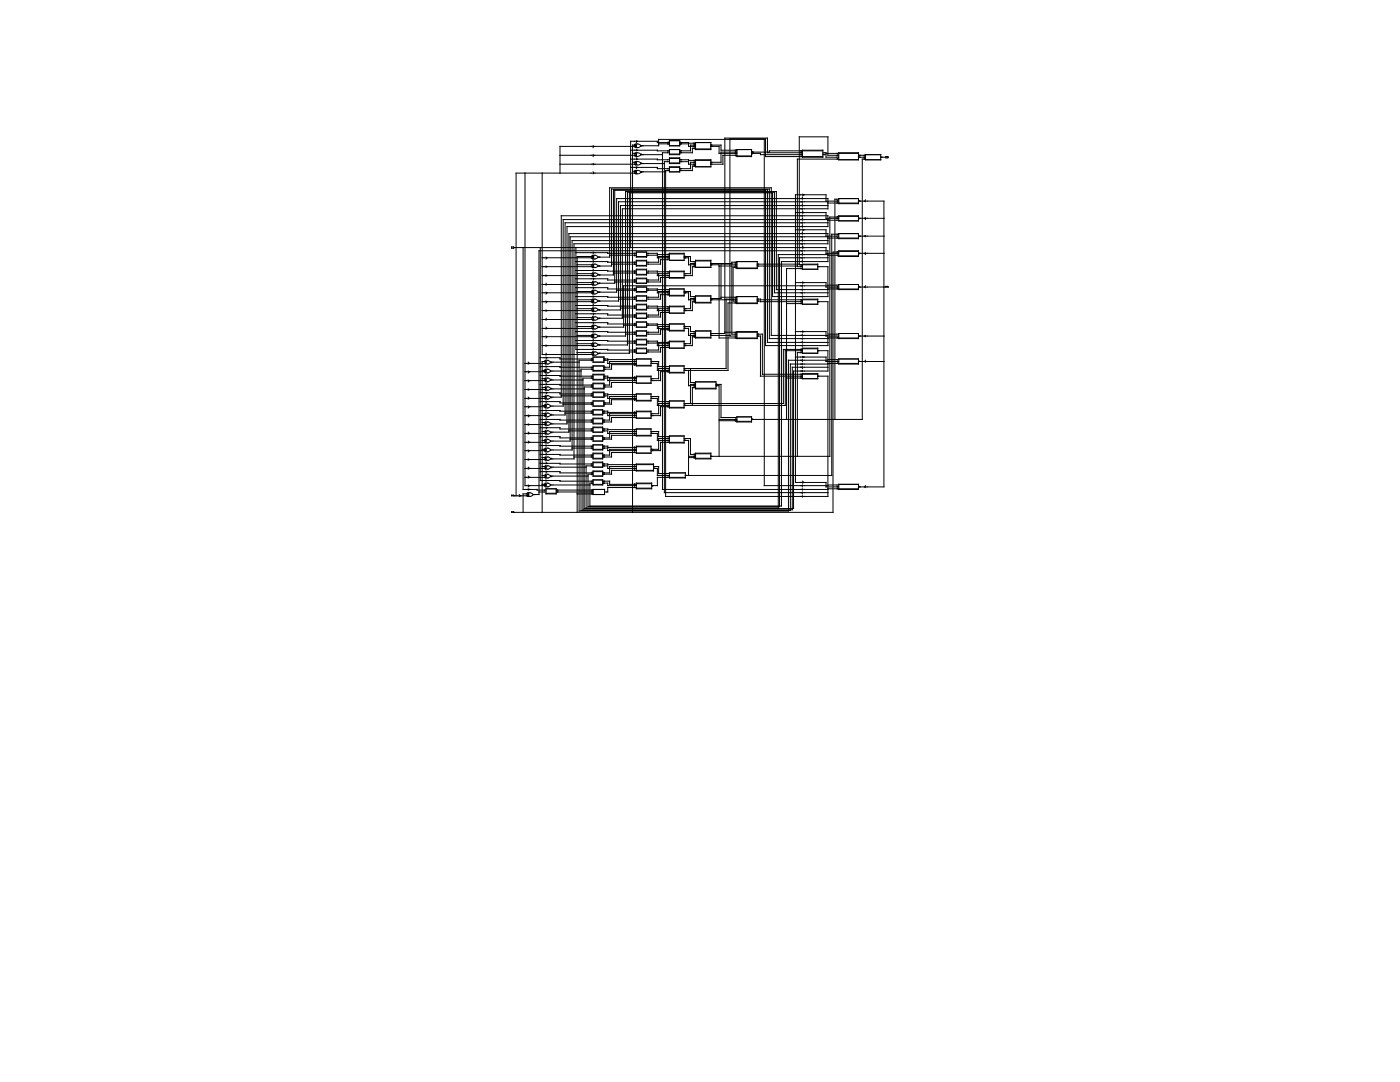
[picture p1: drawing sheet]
<svg xmlns="http://www.w3.org/2000/svg" width="279mm" height="216mm" viewBox="0 0 279 216" stroke-linecap="round" stroke-linejoin="round" font-family="sans-serif">
<g fill="none" stroke="#000" stroke-width=".2">
<path d="M104.8 34.5v62.4h4.2M108.2 34.5v36.2h10.3M111.8 31h15.2M111.8 32.8h15.2M118.4 29.1l.1 .1-.1 .3M118.4 30.9l.1 .1-.1 .2M118.4 32.6l.1 .2-.1 .1M118.4 34.3l.1 .2-.1 .2M125.9 31.8l7.7 .1M125.9 33.4h5.3v.3h2.4M125.9 30l7.7 .1M126.2 30.6h.8"/>
<path d="M126.2 32.4h.8M126.2 34.2h.8M126.6 28.8l.1 .2M126.6 34.4l.1 .1M126.7 29.2l-.1 .1M126.7 30.6l-.1 .1M126.7 31l-.1 .1M126.7 32.4l-.1 .1M126.8 28.7v.7M126.8 30.5v.7M126.8 32.2v.7M126.8 34v.7"/>
<path d="M126.9 28.7v.7M126.9 30.5v.7M126.9 32.2v.7M126.9 34v.7M127 31.2h.3M127 30.5h.3M127 28.7h.3M127 29.5h.3M127 32.3h.3M127 32.9h.3M127 34h.3M127 34.7h.3"/>
<path d="M127 33.3l.1 .1-.1 .3M127 31.5l.1 .3-.1 .1M127 29.8l.1 .2-.1 .1M127 28.1l.1 .1-.1 .2M127 29.2h-15.2v5.3M127 34.5h-24v64.4M127 29h-.8v73.2M127.3 28.7l.6 .4-.6 .3M127.3 30.5l.6 .3-.6 .4M127.3 32.2l.6 .4-.6 .3M127.3 34l.6 .3-.6 .4M127.9 30.9h4.3"/>
<path d="M127.9 34.3h4.9M127.9 32.6h4.7M127.9 29.1h3.5v-1.3h21.1v69.1h12.7v2.2h-32.4v-65.1h.8M128 30.7l.1 .2M128 32.5l.1 .1M128.1 34.3l-.1 .1M131.4 28.7h2.2M133.4 28.3v.1M133.4 28.7v.1M133.4 30.1v.1M133.4 33.9v.1M133.6 28.1h2v1h-2z"/>
<path d="M133.6 29.8h2v1.1h-2zM133.6 31.5h2v1.1h-2zM133.6 33.3h2v1h-2zM133.6 30.5h-1.4v67.2h33M133.6 33.4h2M133.6 31.6h2M133.6 32.5h2M133.6 30.7h2M133.6 28.4h-2.4v-.2h-5.3v21.2M133.6 32.3h-1v66h32.6M135.6 31.9l6.3 .1M135.6 28.4l3.2 .2"/>
<path d="M135.6 28.7h1.8v.5h1.4M135.6 32.3h1.8v.5h1.4M135.8 33.9l.1 .1M135.8 28.3l.1 .1M135.9 30.1l-.1 .1M135.9 28.7l-.1 .1M138.6 28.8l.1 .2M138.6 33l.1 .1M138.7 32l-.1 .1M138.7 32.4l-.1 .1M138.7 29.2l-.1 .1M138.7 29.6l-.1 .1"/>
<path d="M138.8 28.4h3.1v1.4h-3.1zM138.8 31.9h3.1v1.4h-3.1zM138.8 29.7h3.1M138.8 29h-1v1.1h-2.2M138.8 29.6h-.6v.9h-2.6M138.8 33.1h-.6v.9h-2.6M138.8 32.4h-1v1.3h-2.2M141.9 29h2v1h3.2M141.9 29.2h1.6v1.4h3.6M141.9 28.8l.1 .2M142 29.2l-.1 .1M142 32.4l-.1 .1"/>
<path d="M146.8 30.2l.1 .2M146.9 30.6l-.1 .1M146.9 31l-.1 .1M147.1 29.8h2.9v1.4h-2.9zM147.1 31.1h2.9M147.1 31h-2.8v1.8h-2.4M147.1 30.4h-3.2v2h-2M150 30.6h1.8v.3h8.3M150.1 30.2l.1 .2M150.2 30.6l-.1 .1M159.9 30.7l.1 .2M159.9 31.1l.1 .1"/>
<path d="M160 30.1l-.1 .1M160.1 30h4.1v1.4h-4.1zM160.1 30.5h-6.9v-2.9h-8.5v38.9h-2.8M160.1 39.4l-.1 .2 .1 .2M160.1 38.7l.3 .2-.3 .2M164.2 30.9h.6v.5h2.6M164.2 31.2h-11.4v-3.5h-7.1v39.4h1.4M164.2 30.1h-10.7v.3h-3.5M164.2 30.5h.6v.1h6.5M164.3 30.7v.2M167.1 30.6v.1M167.1 31v.1"/>
<path d="M167.1 31.6v.2M167.4 30.5h3.9v1.4h-3.9zM167.4 39.6h3.9v1h-3.9zM167.4 31h-2.2v-3.7h-5.7v25.5h3.7M167.4 31.8h-8.3v21.4h1M167.4 39.8h-.8v43.9M171.3 31.4h1.4M171.3 31h1.4M171.6 31l-.1 .1M172.5 31.6l.1 .2M172.6 31l-.1 .1M172.7 30.9h3.1v1h-3.1z"/>
<path d="M172.7 39.9l-.1 .2 .1 .2M172.7 31.8h-.6v51.9h-22.1M175.8 31.4h1M176.8 31.2l.5 .2-.5 .1zM102.1 49.3l.5 .1-.5 .1zM102.6 49.4h62.2v1.1h2.6M104.4 49.4v48.3l4.6 .1M107.8 49.4v46.5l10.6 .1M108.2 56.8h10.3M108.2 51.4h10.3M108.2 53.2h10.3M108.2 55h10.3"/>
<path d="M108.2 58.4h10.3M109 51.3l.1 .1-.1 .3M109 54.9l.1 .1-.1 .1M109 53.1l.1 .1-.1 .1M109 58.3l.1 .1-.1 .3M109 56.5l.1 .3-.1 .1M114.9 57.4h6.4v.3h5.7M114.9 54l12.1 .1M114.9 52.2l12.1 .1M114.9 59.2l12.1 .1M114.9 50.4l12.1 .1M114.9 55.6h6.4v.3h5.7"/>
<path d="M114.9 49.4v20.3l12.1 .2M115.2 52.8h3.3M115.2 59.8h3.3M115.2 58.2h3.3M115.2 54.6h3.3M115.2 56.4h3.3M118.1 51.1l.1 .1M118.1 56.6l.1 .2M118.1 58l.1 .2M118.2 52.8l-.1 .2M118.2 59.8l-.1 .1M118.2 51.4l-.1 .2"/>
<path d="M118.2 58.4l-.1 .1M118.2 51v.7M118.2 52.7v.7M118.2 54.5v.7M118.2 56.2v.7M118.2 57.9v.7M118.2 59.7v.7M118.4 50.9a.94 .94 0 0 1 .9 .4l-.6 .4M118.4 52.7a.87 .87 0 0 1 .9 .4l-.6 .3M118.4 57.9a.97 .97 0 0 1 .9 .4l-.6 .3M118.4 53.3h.3M118.4 59.7h.3"/>
<path d="M118.4 51.7h.3M118.4 54.5h.3M118.4 56.3h.3M118.4 58.7h.3M118.4 59.1l.1 .1-.1 .1M118.4 57.3l.1 .1-.1 .3M118.4 55.5l.1 .1-.1 .3M118.4 53.7l.1 .3-.1 .1M118.4 51.9l.1 .3-.1 .1M118.4 50.3l.1 .1-.1 .1M118.4 51v.7M118.4 52.7v.7"/>
<path d="M118.4 54.5v.7M118.4 56.2v.7M118.4 57.9v.7M118.4 59.7v.7M118.5 51.2h-3.3v51M118.7 54.5l.6 .3a.81 .81 0 0 1-.9 .3M118.7 56.2l.6 .3a.87 .87 0 0 1-.9 .4M118.7 59.7l.6 .3-.6 .4M119.4 58.3h3.7v-18.7h42.1v2.1h-41v21.8h-4.8M119.4 53.1h2.6v-15.4h31.5v29.9h11.7M119.4 51.3h2.3v-13.8h32.2v29.4h11.3v2.1h-12.4v-31h-30.1v18.5h-3.3M119.4 54.9h3v-17.1h30.8v30.5h12"/>
<path d="M119.5 53l.1 .1M119.5 54.7l.1 .2M119.5 59.9l.1 .2M119.6 56.5l-.1 .1M121.7 50.9h5.3M122 52.7h5M122.4 54.5h4.6M122.7 56.3h4.3M123.1 57.9h3.9M123.4 59.7h3.6M126.6 57.5l.1 .2M126.6 55.8l.1 .1"/>
<path d="M126.6 56.1l.1 .2M126.6 54.4l.1 .1M126.7 50.9l-.1 .2M126.7 57.9l-.1 .1M126.7 50.5l-.1 .2M126.7 59.3l-.1 .1M126.7 52.3l-.1 .2M127 50.3h2v1h-2zM127 51.9h2v1.2h-2zM127 53.7h2v1.2h-2zM127 55.5h2v1h-2zM127 57.3h2v1h-2z"/>
<path d="M127 59.1h2v1h-2zM127 51.2h2M127 52.1h2M127 59.9h2M127 58.2h2M127 55.6h2M127 53.8h2M127 54.7h2M127 53h2M129 57.7l4.6 .1M129 54.1l7.5 .1M129 50.5h2.2v.3h2.4"/>
<path d="M129 50.9h2.2v.5h2.4M129 54.5h2.2v.5h2.4M129 57.9h2.2v.5h2.4M129.2 50.5v.2M129.2 50.9v.2M129.2 52.3v.2M129.2 54.4v.1M129.2 55.8v.1M129.2 56.1v.2M129.2 57.5v.2M129.2 57.9v.1M129.2 59.3v.1"/>
<path d="M133.4 50.7v.1M133.4 51.1v.1M133.4 51.4v.2M133.4 54.2v.2M133.4 55.2v.2M133.4 58v.2M133.4 58.4v.1M133.4 58.8v.1M133.6 50.5h2.9v1.4h-2.9zM133.6 54.1h2.9v1.4h-2.9zM133.6 57.7h2.9v1.4h-2.9zM133.6 51.2h-2.2v1.1h-2.4"/>
<path d="M133.6 51.8h-1.8v.9h-2.8M133.6 58.9h2.9M133.6 58.8h-1.8v.9h-2.8M133.6 50.7h2.9M133.6 58.2h-2.2v1.1h-2.4M133.6 54.6h-2.2v1.3h-2.4M136.5 51.2h1.3v1h1M136.5 55.4h-4.7v.9h-2.8M136.5 51.4h.9v1.4h1.4M136.5 58.2h1.3v1h1M136.5 58.4h.9v1.4h1.4M136.7 51.1l.1 .1"/>
<path d="M136.7 58l.1 .2M136.8 51.4l-.1 .2M136.8 58.4l-.1 .1M138.6 52.5l.1 .1M138.6 59.4l.1 .2M138.7 52.8l-.1 .2M138.7 59.8l-.1 .1M138.8 51.9h3.1v1.4h-3.1zM138.8 59.1h3.1v1.4h-3.1zM138.8 52.1h3.1M138.8 53.2h-.6v1.8h-1.7M138.8 52.6h-1v2h-1.3"/>
<path d="M138.8 59.6h-1v2h-1.3M141.9 52.8h1.6v14.6h7.6M141.9 59.8h4.4M141.9 52.6h4.2M141.9 52.5l.1 .1M141.9 59.4l.1 .2M142 52.8l-.1 .2M142 59.8l-.1 .1M143.5 53.1h3.6M143.9 59.3h3.2M146.8 53l.1 .1M146.8 59.9l.1 .2"/>
<path d="M146.9 53.3l-.1 .2M146.9 59.3l-.1 .1M146.9 52.3l-.1 .2M147.1 53.3h-.8v6.8h.8M147.1 52.2h4v1.4h-4zM147.1 59.2h4v1.4h-4zM147.1 53.5h4M147.1 52.7h-3.2v6.9h-2M147.1 59.7h-2.2v13.8h-8.4M147.1 52.3h-1v14.4h1M151.1 52.7h8.4M151.1 59.7h.7v.1h11.4"/>
<path d="M151.1 53.1h8M151.1 53l.2 .1M151.1 59.9l.2 .2M158.8 56.4h6v.9h2.6M158.8 45.8h6v1.3h2.6M158.8 42.4h6v1.2h2.6M160 52.8l-.1 .2M160 59.8l-.1 .1M160.1 52.7h3.1v1h-3.1zM160.1 59.7h3.1v1h-3.1zM160.1 53.6h-3.1v30.1M160.1 51.9l-.1 .3 .1 .1"/>
<path d="M160.1 51.3l-.1 .1 .1 .3M160.1 50.5l-.1 .3 .1 .1M160.1 49.9l-.1 .1 .1 .3M160.1 48.5l-.1 .1 .1 .3M160.1 47.8l-.1 .2 .1 .1M160.1 47.1l-.1 .1 .1 .3M160.1 46.4l-.1 .2 .1 .1M160.1 45l-.1 .2 .1 .1M160.1 44.3l-.1 .2 .1 .2M160.1 43.6l-.1 .2 .1 .1M160.1 42.9l-.1 .2 .1 .2M160.1 41.5l-.1 .2 .1 .2"/>
<path d="M160.1 40.8l-.1 .2 .1 .1M160.1 40.1l-.1 .2 .1 .2M160.1 59.1l-.1 .1 .1 .1M160.1 58.3l-.1 .1 .1 .3M160.1 57.7l-.1 .1 .1 .1M160.1 56.9l-.1 .1 .1 .3M160.1 56.3l.3 .1-.3 .1M160.1 49.1l.3 .3-.3 .1M160.1 45.7l.3 .1-.3 .3M160.1 42.2l.3 .2-.3 .1M163.2 53.2h2v3.7h2.2M165.2 40.5h6.1"/>
<path d="M165.2 57.8h-10.3v-19.6h-30.1v28.9h-5.4M165.2 57.7h6.1M165.2 58.4h-10.6v-20h-29.4v30.4h-5.8M165.2 48h-51v41.8h-4.3M165.2 47.2h-51.4v40.8h-3.9M165.2 44.5h-52.4v38.3h-2.9M165.2 47.5h6.1M165.2 43.8h-52.8v37.2h-2.5M165.2 41h-41.4v20.8h-4.4M165.2 40.3h-41.8v19.8h-4M165.2 50.8h-9.9v50.5h-38.3v-8.3h1.4M165.2 51.4h-9.6v49.7h-38.3v-6.5h1.1"/>
<path d="M165.2 50.9h2.2M165.2 43.9h2.2M167.1 40v.1M167.1 40.4v.1M167.1 43.2v.1M167.1 43.6v.1M167.1 46.7v.2M167.1 47.4v.1M167.1 50.2v.1M167.1 50.5v.2M167.1 50.9v.2M167.1 57.2v.1"/>
<path d="M167.1 57.5v.2M167.4 43.1h3.9v1h-3.9zM167.4 46.6h3.9v1h-3.9zM167.4 50h3.9v1.2h-3.9zM167.4 56.8h3.9v1h-3.9zM167.4 50.2h3.9M167.4 51.1h3.9M167.4 43.2h3.9M167.4 50.3h-1.2v51.9h-64.1v-.1l.5 .1M167.4 40.1h-2.6v-1.2h-6v57.4h6v.9h2.6M167.4 46.7h-1.4v48.2h-29.2M167.4 43.3h-1.8v47.8h-23.7"/>
<path d="M171.3 50.5h5.1M171.3 57.3h6l-.1-.1h-.4v.1M171.3 40.1h5.1v57.1h-5.1M171.3 47.1h5.1M171.3 43.6h5.1M171.5 40l.1 .1M171.5 57.2l.1 .1M171.6 43.6l-.1 .1M171.6 50.5l-.1 .2M172.7 57l-.1 .3 .1 .1M172.7 50.4l-.1 .1 .1 .3M172.7 47l-.1 .1 .1 .1"/>
<path d="M172.7 43.4l-.1 .2 .1 .2M104.8 72.5h4.2M104.8 75.9h4.2M104.8 74.2h4.2M104.8 79.5h4.2M104.8 77.7h4.2M105.4 74l.3 .2-.3 .2M105.4 72.3l.3 .2-.3 .1M105.4 75.8l.3 .1-.3 .3M105.4 79.2l.3 .3-.3 .1M105.4 77.6l.3 .1-.3 .2M107.8 71.4h4v.2h6.6"/>
<path d="M107.8 74.9l10.6 .2M107.8 78.4h4v.2h6.6M107.8 73.2l10.6 .1M107.8 76.7l10.6 .1M108.2 75.6h.8M108.2 73.9h.8M108.2 65.5h10.3M108.2 67.2h10.3M108.2 69h10.3M108.2 60.2h10.3M108.2 62h10.3M108.2 63.8h10.3"/>
<path d="M108.2 79.1h.8M108.2 77.3h.8M108.7 72v.1M108.7 72.4v.1M108.7 73.8v.1M108.7 74.2v.1M108.7 75.6v.1M108.7 79.4v.1M108.8 71.9v.7M108.8 73.7v.7M108.8 75.4v.7M108.8 77.2v.7"/>
<path d="M108.8 78.9v.7M108.9 71.9v.7M108.9 73.7v.7M108.9 75.4v.7M108.9 77.2v.7M108.9 78.9v.7M109 74.4h.3M109 76.2h.3M109 72.6h.3M109 71.9h.3M109 73.7h.3M109 75.4h.3"/>
<path d="M109 77.2h.3M109 77.9h.3M109 79h.3M109 79.6h.3M109 72.1h-.8v30.1M109 78.2l.1 .2-.1 .2M109 76.5l.1 .2-.1 .1M109 74.7l.1 .2-.1 .2M109 73l.1 .2-.1 .1M109 71.2l.1 .2-.1 .2M109 70.5l.1 .2-.1 .2M109 61.8l.1 .2-.1 .1"/>
<path d="M109 60.1l.1 .1-.1 .3M109 65.3l.1 .2-.1 .2M109 67.1l.1 .1-.1 .2M109 68.8l.1 .2-.1 .1M109 63.5l.1 .3-.1 .1M109.3 71.9l.6 .4-.6 .3M109.3 73.7l.6 .3-.6 .4M109.3 75.4l.6 .4-.6 .3M109.3 77.2l.6 .3-.6 .4M109.3 78.9l.6 .4-.6 .3M109.9 77.6h6.7M109.9 79.2h2.1v-36.1h53.2v2.1h-52v39.4h-3.3"/>
<path d="M109.9 75.8h6.4M109.9 74h6.1M109.9 72.3h5.7M110.1 72.3v.1M110.1 75.7v.1M110.1 77.5v.1M110.1 79.2v.2M112 79h6.4M114.9 64.4h6.4v.2h5.7M114.9 67.9l12.1 .2M114.9 66.2l12.1 .1M114.9 61l12.1 .1"/>
<path d="M114.9 62.6h6.4v.3h5.7M115.2 66.9h3.3M115.2 65.2h3.3M115.2 68.6h3.3M115.2 70.4h3.3M115.2 61.6h3.3M115.2 63.4h3.3M118.1 65l.1 .2M118.1 65.4l.1 .1M118.1 66.8l.1 .1M118.1 70.6l.1 .1M118.1 63.6l.1 .2"/>
<path d="M118.1 78.5l.1 .1M118.1 78.9l.1 .1M118.1 77.1l.1 .1M118.1 71.5l.1 .1M118.2 61.6l-.1 .1M118.2 68.6l-.1 .1M118.2 73.3l-.1 .1M118.2 71.9l-.1 .1M118.2 67.2l-.1 .1M118.2 60.2l-.1 .1M118.2 75.1l-.1 .1M118.2 73.7l-.1 .1"/>
<path d="M118.2 64.9v.7M118.2 66.7v.7M118.2 68.4v.7M118.2 70.2v.7M118.2 61.4v.7M118.2 63.2v.7M118.4 68.5a.86 .86 0 0 1 .9 .3l-.6 .3M118.4 61.5a.83 .83 0 0 1 .9 .3l-.6 .3M118.4 73h2.1v1h-2.1zM118.4 76.5h2.1v1.1h-2.1zM118.4 77.5h2.1M118.4 67.4h.3"/>
<path d="M118.4 71.2h2.1v1.1h-2.1zM118.4 74.7h2.1v1.1h-2.1zM118.4 78.2h2.1v1h-2.1zM118.4 60.5h.3M118.4 78.4h2.1M118.4 76.6h2.1M118.4 74.8h2.1M118.4 75.7h2.1M118.4 71.9h-2.8v30.1h41.8v-30.1h7.8v2.1h-6.8v27.5h-41.8v-24.3h1.8M118.4 73.9h2.1M118.4 64.9h.3M118.4 66.7h.3"/>
<path d="M118.4 69.1h.3M118.4 70.2h.3M118.4 70.9h.3M118.4 62.1h.3M118.4 63.2h.3M118.4 63.9h.3M118.4 62.5l.1 .1-.1 .3M118.4 60.7l.1 .3-.1 .1M118.4 69.5l.1 .2-.1 .2M118.4 67.7l.1 .2-.1 .2M118.4 66l.1 .2-.1 .1M118.4 64.3l.1 .1-.1 .2"/>
<path d="M118.4 64.9v.7M118.4 66.7v.7M118.4 68.4v.7M118.4 70.2v.7M118.4 61.4v.7M118.4 63.2v.7M118.7 64.9l.6 .4a.91 .91 0 0 1-.9 .4M118.7 66.7l.6 .3-.6 .4M118.7 70.2l.6 .3-.6 .4M118.7 63.2l.6 .3-.6 .4M119.4 65.3h5.1v-8.3h40.7v2.2h-11v-20.7h-28.6v32h-6.2M119.5 68.7l.1 .1"/>
<path d="M119.5 61.7l.1 .1M119.6 70.5l-.1 .1M119.6 63.5l-.1 .1M120.5 71.6h.8v.2h5.7M120.5 75.1h.8v.2h5.7M120.5 71.9h.8v.6h5.7M120.5 78.6h.8v.1h5.7M120.5 75.4h.8v.5h5.7M120.5 79h.8v.5h5.7M120.5 78.5l.2 .1M120.5 78.9l.2 .1M120.5 77.1l.2 .1"/>
<path d="M120.5 71.5l.2 .1M120.7 75.1l-.2 .1M120.7 73.3l-.2 .1M120.7 73.7l-.2 .1M120.7 71.9l-.2 .1M123.8 61.5h3.2M124.2 63.2h2.8M124.5 64.9h2.5M124.8 66.7h2.2M125.2 68.5h1.8M125.6 70.2h1.4M126.6 79.4l.1 .1"/>
<path d="M126.6 72l.1 .1M126.6 72.4l.1 .1M126.6 75.2l.1 .1M126.6 70.1l.1 .1M126.6 64.5l.1 .1M126.6 63.1l.1 .1M126.6 61.3l.1 .2M126.7 79.8l-.1 .1M126.7 72.8l-.1 .1M126.7 75.6l-.1 .1M126.7 68.1l-.1 .1M126.7 66.3l-.1 .1"/>
<path d="M126.7 64.9l-.1 .1M126.7 78.7l-.1 .2M127 60.7h2v1.1h-2zM127 62.5h2v1h-2zM127 64.3h2v1h-2zM127 66h2v1.1h-2zM127 67.7h2v1.1h-2zM127 69.5h2v1h-2zM127 71.6h2.9v1.4h-2.9zM127 75.1h2.9v1.4h-2.9zM127 78.6h2.9v1.4h-2.9zM127 69.6h2"/>
<path d="M127 72.9h2.9M127 75.2h2.9M127 67.8h2M127 68.7h2M127 66.9h2M127 75.6h-5.3v1.2h-1.2M127 79.9h2.9M127 62.6h2M127 60.8h2M127 61.7h2M127 72.8h-5v.9h-1.5M127 76.3h-5v.9h-1.5"/>
<path d="M127 79.8h-5v.8h-1.5M127 72.1h-5.3v1.2h-1.2M127 79.1h-5.3v1.3h-1.2M129 64.6l4.6 .2M129 68.1h2.2v.2h2.4M129 61.1l7.5 .1M129 64.9h2.2v.6h2.4M129 68.5h2.2v.5h2.4M129 61.5h2.2v.5h2.4M129.2 61.3v.2M129.2 63.1v.1M129.2 64.5v.1"/>
<path d="M129.2 64.9v.1M129.2 66.3v.1M129.2 68.1v.1M129.2 70.1v.1M129.9 72.5h1.3v1.4h2.4M129.9 72.1h1.5v1.1h2.2M129.9 79.1h1.5v1h2.2M129.9 79.5h1.3v1.4h2.4M130 72v.1M130 72.4v.1M130 75.6v.1M130 79.4v.1"/>
<path d="M133.4 61.2v.1M133.4 61.6v.1M133.4 62.2v.2M133.4 65v.2M133.4 65.4v.1M133.4 65.8v.1M133.4 68.2v.1M133.4 68.6v.1M133.4 69.2v.1M133.4 73.8v.1M133.4 74.2v.1M133.6 61.1h2.9v1.4h-2.9z"/>
<path d="M133.6 64.6h2.9v1.4h-2.9zM133.6 68.1h2.9v1.4h-2.9zM133.6 73h2.9v1.4h-2.9zM133.6 74.3h2.9M133.6 65.9h2.9M133.6 68.2h2.9M133.6 65.2h-2.2v1.1h-2.4M133.6 73.5h-2.2v2.1h-1.5M133.6 65.8h-1.8v.9h-2.8M133.6 68.6h-2.2v1.3h-2.4M133.6 69.3h-1.8v.9h-2.8M133.6 61.6h-2.2v1.3h-2.4"/>
<path d="M133.6 62.4h-1.8v.8h-2.8M133.6 74.2h-1.8v1.7h-1.9M136.5 65.5h.9v1.4h1.4M136.5 65.2h1.3v1h1M136.7 73.8l.1 .1M136.7 65l.1 .2M136.7 65.4l.1 .1M136.8 68.6l-.1 .1M136.8 61.6l-.1 .1M137.4 73.9v3.1h1.4M137.8 73.5v2.8h1M138.6 76.6l.1 .1"/>
<path d="M138.6 66.4l.1 .1M138.6 66.8l.1 .1M138.7 67.2l-.1 .1M138.7 77l-.1 .1M138.7 60.2l-.1 .1M138.8 66h3.1v1.4h-3.1zM138.8 76.2h4.1v1.4h-4.1zM138.8 77.5h4.1M138.8 66.5h-1v2.1h-1.3M138.8 67.3h3.1M138.8 60.3h3.1M138.8 67.2h-.6v1.8h-1.7"/>
<path d="M138.8 60.2h-.6v1.8h-1.7M138.8 76.7h-1v3.8M138.8 77.3h-.6v3.6M141.9 66.9h3.8M141.9 66.4l.1 .1M141.9 66.8l.1 .1M142.9 77h.6v6.7h3.6M142.9 76.7h1v6.6h3.2M143 76.6v.1M143 77v.1M144.7 66.3h6.4M146.8 67.3l.1 .1"/>
<path d="M146.8 60.3l.1 .2M146.9 66.3l-.1 .1M147.1 66.2h4v1.4h-4zM151.1 67.1h.7v8h8.3M151.1 66.7h1v8h11.1M151.1 60.5h-5.8v13.4h-8.8M151.1 60.1h.7v.1h8.3M157 60.6h3.1M157 75.4h3.1M158.8 66.2h6v.9h2.6M158.8 71.2h6v.9h2.6M159.9 69.6l.1 .1"/>
<path d="M160 70l-.1 .1M160 74.7l-.1 .1M160 75.1l-.1 .1M160 60.2l-.1 .1M160.1 69.5h3.1v1h-3.1zM160.1 74.5h3.1v1.1h-3.1zM160.1 69.6h3.1M160.1 70.4h-1v20.7M160.1 73.9l-.1 .1 .1 .2M160.1 73.2l-.1 .1 .1 .2M160.1 72.5l-.1 .1 .1 .2M160.1 71.8l-.1 .1 .1 .2"/>
<path d="M160.1 68.8l-.1 .2 .1 .1M160.1 68.1l-.1 .2 .1 .2M160.1 67.4l-.1 .2 .1 .1M160.1 66.7l-.1 .2 .1 .2M160.1 71.1l.3 .1-.3 .2M160.1 66l.3 .2-.3 .1M160.1 69.7h-3.8v10.8h-19.8M160.1 70h-3.4v10.9h-20.2M163.2 75.1h2v21.7h2.2M163.2 60.2h2v6.5h2.2M163.2 70h2v1.8h2.2M163.3 70l-.1 .1"/>
<path d="M163.3 75.1l-.1 .1M163.3 60.2l-.1 .1M165.2 72.6h-7.5v29.3h-41.7v-28.2h2.4M165.2 72.5h6.1M165.2 67.4h6.1M165.2 73.3h-7.1v28.4h-41.8v-26.3h2.1M167.1 67.3v.1M167.1 72v.1M167.1 72.4v.1M167.4 71.6h3.9v1h-3.9zM167.4 66.5h3.9v1.1h-3.9zM171.3 67.1h5.1"/>
<path d="M171.3 72.1h5.1M171.5 72l.1 .1M172.7 71.9l-.1 .2 .1 .2M172.7 66.9l-.1 .2 .1 .1M102.6 98.9l-.5-.1v.1h3.4M103.6 98.7l.3 .2-.3 .2M104.8 95.3h4.2M104.8 88.3h4.2M104.8 86.5h4.2M104.8 84.7h4.2M104.8 89.9h4.2M104.8 93.5h4.2"/>
<path d="M104.8 91.7h4.2M104.8 82.9h4.2M104.8 81.2h4.2M105.2 98.4l.1 .2M105.2 98.8l.1 .1M105.3 98.3v.7M105.4 98.3h.4M105.4 86.2l.3 .3-.3 .1M105.4 84.6l.3 .1-.3 .1M105.4 89.8l.3 .1-.3 .3M105.4 88l.3 .3-.3 .1M105.4 93.2l.3 .3-.3 .1"/>
<path d="M105.4 91.6l.3 .1-.3 .1M105.4 96.8l.3 .1-.3 .3M105.4 95l.3 .3-.3 .1M105.4 97.5l.3 .2-.3 .1M105.4 82.8l.3 .1-.3 .3M105.4 81l.3 .2-.3 .2M105.4 98.3v.7a.87 .87 0 0 0 1-.3M105.5 98.6h-1.1v3.6M105.8 98.3l.6 .4M107.6 98.2h1.4M107.8 81.9l10.6 .1M107.8 85.3h4v.3h6.6"/>
<path d="M107.8 92.5l10.6 .1M107.8 94.1h4v.3h6.6M107.8 88.9l10.6 .1M107.8 90.7l10.6 .1M107.8 87.1h4v.3h6.6M107.8 83.7l10.6 .1M107.8 80.1h4v.3h6.6M108.2 96.6h.8M108.2 89.7h.8M108.2 82.6h.8M108.2 84.3h.8M108.2 86.1h.8"/>
<path d="M108.2 87.9h.8M108.2 91.3h.8M108.2 93.1h.8M108.2 80.9h.8M108.2 94.9h.8M108.7 80.8v.1M108.7 81.2v.1M108.7 82.6v.1M108.7 82.9v.2M108.7 84.3v.2M108.7 86.4v.1M108.7 87.8v.1"/>
<path d="M108.7 88.1v.2M108.7 89.5v.2M108.7 89.9v.1M108.7 91.3v.1M108.7 93.3v.2M108.7 95.1v.2M108.7 96.5v.1M108.7 96.9v.1M108.7 97.8v.1M108.8 82.4v.7M108.8 84.2v.7M108.8 85.9v.7"/>
<path d="M108.8 87.7v.7M108.8 89.4v.7M108.8 91.2v.7M108.8 92.9v.7M108.8 94.7v.7M108.8 96.4v.7M108.8 80.7v.7M108.9 82.4v.7M108.9 84.2v.7M108.9 85.9v.7M108.9 87.7v.7M108.9 89.4v.7"/>
<path d="M108.9 91.2v.7M108.9 92.9v.7M108.9 94.7v.7M108.9 96.4v.7M108.9 80.7v.7M109 81.4h.3M109 97.5h2v1.1h-2zM109 96.4h.3M109 95.4h.3M109 88.4h.3M109 84.2h.3M109 83.2h.3"/>
<path d="M109 98.4h2M109 82.4h.3M109 84.8h.3M109 86h.3M109 86.6h.3M109 87.6h.3M109 89.4h.3M109 90.2h.3M109 91.2h.3M109 91.8h.3M109 93h.3M109 93.6h.3"/>
<path d="M109 94.6h.3M109 97.2h.3M109 80.6h.3M109 95.8l.1 .1-.1 .1M109 94l.1 .1-.1 .3M109 92.2l.1 .3-.1 .1M109 90.4l.1 .3-.1 .1M109 88.8l.1 .1-.1 .1M109 87l.1 .1-.1 .3M109 85.2l.1 .1-.1 .3M109 83.4l.1 .3-.1 .1M109 81.8l.1 .1-.1 .1"/>
<path d="M109 80l.1 .1-.1 .3M109.3 82.4l.6 .4-.6 .3M109.3 84.2l.6 .3-.6 .4M109.3 85.9l.6 .4-.6 .3M109.3 87.7l.6 .3-.6 .4M109.3 89.4l.6 .4-.6 .3M109.3 91.2l.6 .3-.6 .4M109.3 92.9l.6 .4-.6 .3M109.3 94.7l.6 .3-.6 .4M109.3 96.4l.6 .4-.6 .3M109.3 80.7l.6 .3-.6 .4M109.9 93.2h7.1"/>
<path d="M109.9 86.2h3.6v-39.6h51.7v2h-50.6v43h-4.7M109.9 96.8h7.8M109.9 95h7.4M110.1 82.7v.1M110.1 84.5v.1M110.1 86.2v.2M110.1 91.4v.2M110.1 93.2v.1M110.1 95v.1M111 98.2h7.4M111 97.8h7.4M111.3 97.8l-.2 .1"/>
<path d="M112.4 80.6h6M112.8 82.4h5.6M113.2 84.2h5.2M113.5 86h4.9M113.8 87.6h4.6M114.2 89.4h4.2M114.6 91.2h3.8M115.2 98.6h3.2M118.1 92.8l.1 .2M118.1 87.2l.1 .2M118.1 85.9l.1 .1M118.1 98.4l.1 .2"/>
<path d="M118.1 80.3l.1 .1M118.1 94.2l.1 .2M118.2 89l-.1 .2M118.2 82l-.1 .2M118.2 90.8l-.1 .1M118.2 89.4l-.1 .1M118.2 87.6l-.1 .2M118.2 94.6l-.1 .1M118.2 80.6l-.1 .2M118.2 97.8l-.1 .1M118.2 96l-.1 .1M118.2 96.4l-.1 .1"/>
<path d="M118.4 83.4h1.9v1.2h-1.9zM118.4 80h2.1v1h-2.1zM118.4 97.7h2.3v1h-2.3zM118.4 96.6h1.9M118.4 81.8h1.9v1h-1.9zM118.4 85.2h1.9v1h-1.9zM118.4 87h1.9v1h-1.9zM118.4 88.8h1.9v1h-1.9zM118.4 90.4h1.9v1.2h-1.9zM118.4 92.2h1.9v1h-1.9zM118.4 94h1.9v1h-1.9zM118.4 95.8h1.9v1h-1.9z"/>
<path d="M118.4 92.3h1.9M118.4 90.6h1.9M118.4 91.4h1.9M118.4 89.7h1.9M118.4 85.3h1.9M118.4 83.6h1.9M118.4 84.5h1.9M118.4 82.7h1.9M118.4 96.4h-.7v4.6h38.3v-48.8h9.2v-2.2h-57.6v48.7h-1.2M118.4 94.1h1.9M120.3 82h1v.3h5.7M120.3 96h1.4v.6h5.3"/>
<path d="M120.3 92.6h1v.1h9.1M120.3 96.4h1v.5h5.7M120.3 85.6h1v.1h5.7M120.3 89h1v.3h5.7M120.3 82.4h1v.5h5.7M120.3 86h1v.5h5.7M120.3 89.4h1v.5h5.7M120.3 93h1v.5h5.7M120.4 87.2l.1 .2M120.4 94.2l.1 .2M120.4 92.8l.1 .2M120.4 85.9l.1 .1"/>
<path d="M120.5 82l-.1 .2M120.5 90.8l-.1 .1M120.5 89l-.1 .2M120.5 89.4l-.1 .1M120.5 87.6l-.1 .2M120.5 96l-.1 .1M120.5 96.4l-.1 .1M120.5 80.3l.2 .1M120.5 94.6l-.1 .1M120.7 80.6l-.2 .2M126.6 82.2l.1 .1M126.6 93.7l.1 .2"/>
<path d="M126.6 93.3l.1 .2M126.6 96.5l.1 .1M126.6 86.4l.1 .1M126.6 86.7l.1 .2M126.6 89.2l.1 .1M126.6 89.5l.1 .2M126.7 82.6l-.1 .1M126.7 82.9l-.1 .2M126.7 92.7l-.1 .1M126.7 96.9l-.1 .1M126.7 85.7l-.1 .2M126.7 89.9l-.1 .1"/>
<path d="M127 82h2.9v1.4h-2.9zM127 85.6h2.9v1.4h-2.9zM127 89h2.9v1.4h-2.9zM127 92.6h3.4v1.4h-3.4zM127 96.4h3v1.1h-3zM127 82.2h2.9M127 89.7h-5.3v1.1h-1.4M127 96.5h3M127 97.4h3M127 93.1h-5.3v1.3h-1.4M127 89.2h2.9M127 83.3h-5v.9h-1.7"/>
<path d="M127 90.3h-5v.9h-1.7M127 82.6h-5.3v1.2h-1.4M127 86.1h-5.3v1.3h-1.4M127 97.3h-5.7v.9h-.6M129.9 86.9h-7.9v.7h-1.7M129.9 86.5h1.3v1.4h2.4M129.9 86.1h1.5v1h2.2M130 82.6v.1M130 82.9v.2M130 86.4v.1M130 89.5v.2M130 89.9v.1"/>
<path d="M130.3 96.9l-.1 .1M130.4 93.9h-8.4v.7h-1.7M130.4 93.5h.8v1.4h2.4M130.4 93.1h1v1.4h2.2M130.6 93.3v.2M133.4 80.1v.2M133.4 80.8v.1M133.4 81.2v.1M133.4 87.1v.1M133.4 87.8v.1M133.4 88.1v.2M133.4 95.1v.2"/>
<path d="M133.6 80h2.9v1.4h-2.9zM133.6 87h2.9v1.4h-2.9zM133.6 94.4h3.2v1h-3.2zM133.6 81.3h2.9M133.6 87.5h-2.2v2.2h-1.5M133.6 81.2h-1.8v1.7h-1.9M133.6 80.5h-2.2v2.1h-1.5M136.5 88.3h-4.7v1.6h-1.9M136.5 87.5h1.3v3.2h1M136.5 87.9h.9v3.2h1.4M136.7 80.8l.1 .1M136.7 87.8l.1 .1"/>
<path d="M136.8 95.3h-5.6v1.6h-1.2M138.6 90.6l.1 .1M138.6 90.9l.1 .2M138.7 91.3l-.1 .1M138.8 90.4h3.1v1.2h-3.1zM138.8 90.6h3.1M138.8 91.4h3.1M138.8 91.3h-1.4v3.6M141.9 90.9l.1 .2M146.8 83.6l.1 .1M146.9 83.9l-.1 .2M147.1 83.2h2.9v1h-2.9z"/>
<path d="M147.1 84.1h2.9M147.1 83.9h-3.6v7.2M150.1 83.6l.1 .1M160.1 98.9l-.1 .2 .1 .1M160.1 98.2l-.1 .1 .1 .3M160.1 97.5l-.1 .2 .1 .1M160.1 96.8l-.1 .1 .1 .3M160.1 96l.3 .3-.3 .1M165.2 97.5h6.1M167.1 97v.2M167.1 97.4v.1M167.4 96.6h3.9v1.1h-3.9z"/>
<path d="M171.5 97l.1 .2M172.7 96.9l-.1 .3 .1 .1"/>
</g>
</svg>
